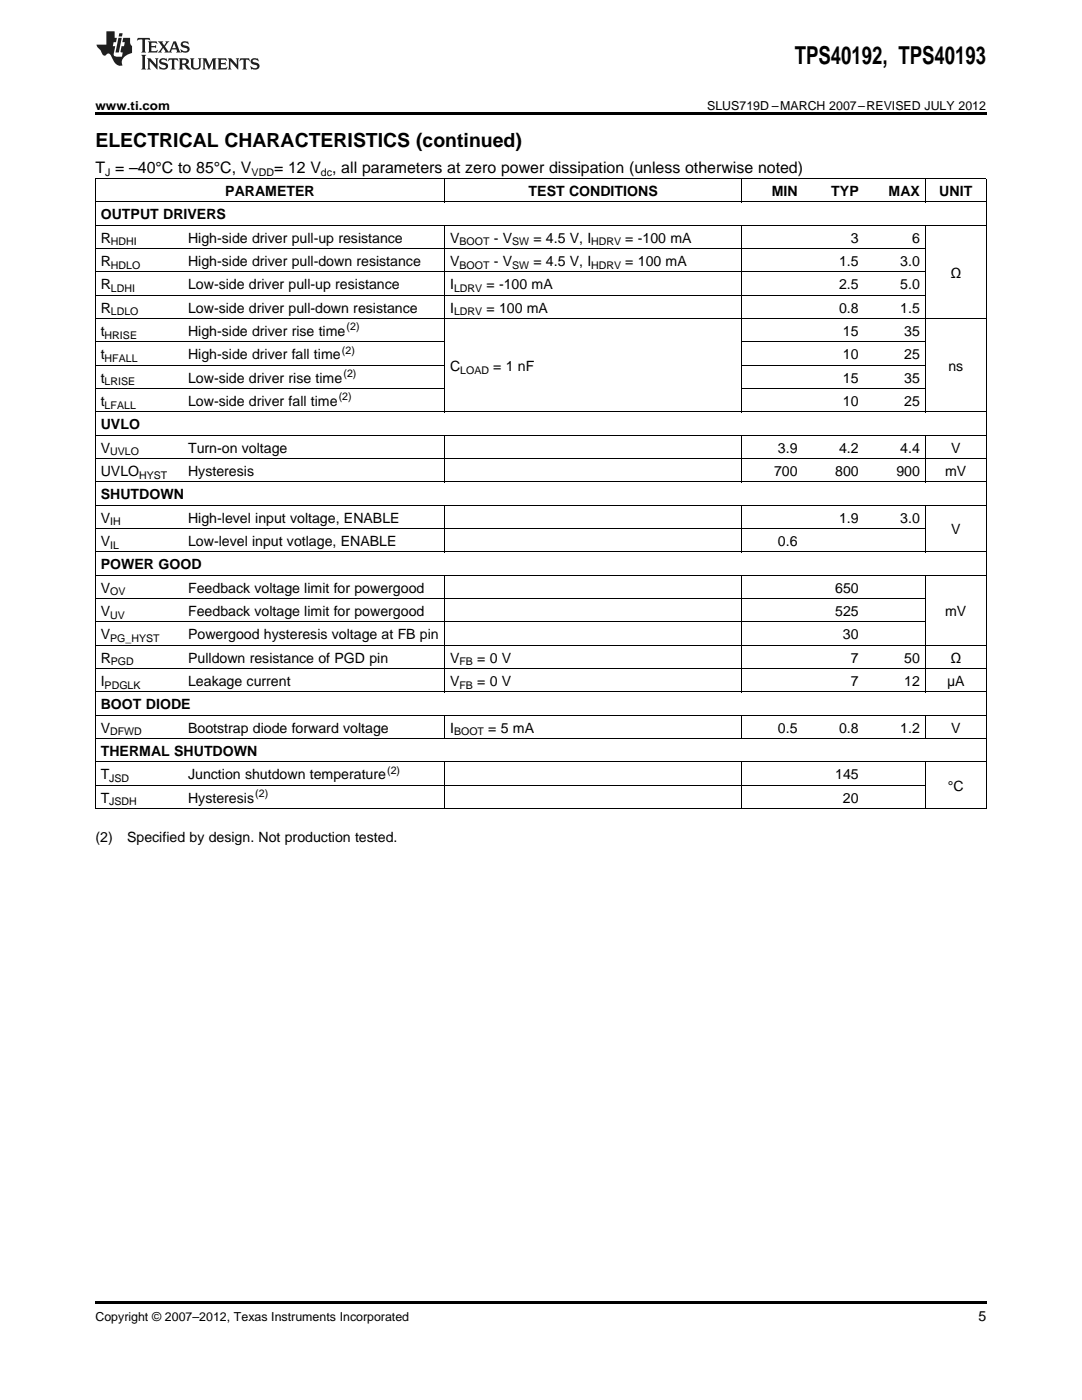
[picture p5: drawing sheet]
<svg xmlns="http://www.w3.org/2000/svg" width="216mm" height="279mm" viewBox="0 0 216 279" stroke-linecap="round" stroke-linejoin="round" font-family="sans-serif">
<defs><g id="words">
<text font-size="4.9" x="158.6" y="12.8">TPS40192, TPS40193</text>
<text font-size="3.9" x="19" y="29.3">ELECTRICAL CHARACTERISTICS (continued)</text>
<g font-size="3.2">
<text x="19" y="34.4">T = –40°C to 85°C, V</text>
<text x="54.7" y="34.4">= 12 V , all parameters at zero power dissipation (unless otherwise noted)</text>
</g>
<g font-size="2.8">
<text x="44.9" y="39.1">PARAMETER</text>
<text x="105.5" y="39.1">TEST CONDITIONS</text>
<text x="154" y="39.1">MIN</text>
<text x="165.9" y="39.1">TYP</text>
<text x="177.3" y="39.1">MAX</text>
<text x="187.4" y="39.1">UNIT</text>
<text x="20.1" y="43.7">OUTPUT DRIVERS</text>
<text x="20.1" y="48.4">R</text>
<text x="20.1" y="53.1">R</text>
<text x="37.5" y="48.4">High-side driver pull-up resistance</text>
<text x="37.5" y="53.1">High-side driver pull-down resistance</text>
<text x="89.8" y="48.4">V</text>
<text x="89.8" y="53.1">V</text>
<text x="98.5" y="48.4">- V</text>
<text x="98.5" y="53.1">- V</text>
<text x="106.4" y="48.4">= 4.5 V, I</text>
<text x="106.4" y="53.1">= 4.5 V, I</text>
<text x="124.8" y="48.4">= -100 mA</text>
<text x="124.8" y="53.1">= 100 mA</text>
<text x="167.4" y="53.1">1.5</text>
<text x="169.8" y="48.4">3</text>
<text x="179.6" y="53.1">3.0</text>
<text x="182" y="48.4">6</text>
<text x="20.1" y="57.7">R</text>
<text x="37.5" y="57.7">Low-side driver pull-up resistance</text>
<text x="89.8" y="57.7">I</text>
<text x="97.1" y="57.7">= -100 mA</text>
<text x="167.4" y="57.7">2.5</text>
<text x="179.6" y="57.7">5.0</text>
<text x="189.7" y="55.4">Ω</text>
<text x="20.1" y="62.4">R</text>
<text x="37.5" y="62.4">Low-side driver pull-down resistance</text>
<text x="89.8" y="62.4">I</text>
<text x="97.1" y="62.4">= 100 mA</text>
<text x="167.4" y="62.4">0.8</text>
<text x="179.6" y="62.4">1.5</text>
<text x="20.1" y="67">t</text>
<text x="20.1" y="71.7">t</text>
<text x="37.5" y="67">High-side driver rise time</text>
<text x="37.5" y="71.7">High-side driver fall time</text>
<text x="168.2" y="67">15</text>
<text x="168.2" y="71.7">10</text>
<text x="180.4" y="67">35</text>
<text x="180.4" y="71.7">25</text>
<text x="20.1" y="76.3">t</text>
<text x="37.5" y="76.3">Low-side driver rise time</text>
<text x="89.8" y="74">C</text>
<text x="98.4" y="74">= 1 nF</text>
<text x="168.2" y="76.3">15</text>
<text x="180.4" y="76.3">35</text>
<text x="189.2" y="74">ns</text>
<text x="20.1" y="81">t</text>
<text x="37.5" y="81">Low-side driver fall time</text>
<text x="168.2" y="81">10</text>
<text x="180.4" y="81">25</text>
<text x="20.1" y="85.7">UVLO</text>
<text x="20.1" y="90.3">V</text>
<text x="20.1" y="95">UVLO</text>
<text x="37.5" y="90.3">Turn-on voltage</text>
<text x="37.5" y="95">Hysteresis</text>
<text x="154.4" y="95">700</text>
<text x="155.2" y="90.3">3.9</text>
<text x="166.7" y="95">800</text>
<text x="167.4" y="90.3">4.2</text>
<text x="178.9" y="95">900</text>
<text x="179.6" y="90.3">4.4</text>
<text x="188.6" y="95">mV</text>
<text x="189.8" y="90.3">V</text>
<text x="20.1" y="99.6">SHUTDOWN</text>
<text x="20.1" y="104.3">V</text>
<text x="37.5" y="104.3">High-level input voltage, ENABLE</text>
<text x="167.4" y="104.3">1.9</text>
<text x="179.6" y="104.3">3.0</text>
<text x="189.8" y="106.6">V</text>
<text x="20.1" y="108.9">V</text>
<text x="20.1" y="113.6">POWER GOOD</text>
<text x="37.5" y="108.9">Low-level input votlage, ENABLE</text>
<text x="155.2" y="108.9">0.6</text>
<text x="20.1" y="118.3">V</text>
<text x="37.5" y="118.3">Feedback voltage limit for powergood</text>
<text x="166.7" y="118.3">650</text>
<text x="20.1" y="122.9">V</text>
<text x="37.5" y="122.9">Feedback voltage limit for powergood</text>
<text x="166.7" y="122.9">525</text>
<text x="188.6" y="122.9">mV</text>
<text x="20.1" y="127.6">V</text>
<text x="37.5" y="127.6">Powergood hysteresis voltage at FB pin</text>
<text x="168.2" y="127.6">30</text>
<text x="20.1" y="132.2">R</text>
<text x="20.1" y="136.9">I</text>
<text x="37.5" y="132.2">Pulldown resistance of PGD pin</text>
<text x="37.5" y="136.9">Leakage current</text>
<text x="89.8" y="132.2">V</text>
<text x="89.8" y="136.9">V</text>
<text x="95.2" y="132.2">= 0 V</text>
<text x="95.2" y="136.9">= 0 V</text>
<text x="169.8" y="132.2">7</text>
<text x="169.8" y="136.9">7</text>
<text x="180.4" y="132.2">50</text>
<text x="180.4" y="136.9">12</text>
<text x="189" y="136.9">μA</text>
<text x="189.7" y="132.2">Ω</text>
<text x="20.1" y="141.5">BOOT DIODE</text>
<text x="20.1" y="146.2">V</text>
<text x="37.5" y="146.2">Bootstrap diode forward voltage</text>
<text x="89.8" y="146.2">I</text>
<text x="97.4" y="146.2">= 5 mA</text>
<text x="155.2" y="146.2">0.5</text>
<text x="167.4" y="146.2">0.8</text>
<text x="179.6" y="146.2">1.2</text>
<text x="189.8" y="146.2">V</text>
<text x="20.1" y="150.8">THERMAL SHUTDOWN</text>
<text x="20.1" y="155.5">T</text>
<text x="37.5" y="155.5">Junction shutdown temperature</text>
<text x="166.7" y="155.5">145</text>
<text x="20.1" y="160.2">T</text>
<text x="37.5" y="160.2">Hysteresis</text>
<text x="168.2" y="160.2">20</text>
<text x="189.2" y="157.8">°C</text>
<text x="19" y="168.1">(2)</text>
<text x="25.4" y="168.1">Specified by design. Not production tested.</text>
<text x="195.3" y="263.6">5</text>
</g>
<g font-size="2.5">
<text x="19" y="21.9">www.ti.com</text>
<text x="141.1" y="21.9">SLUS719D –MARCH 2007–REVISED JULY 2012</text>
<text x="19" y="263.6">Copyright © 2007–2012, Texas Instruments Incorporated</text>
</g>
<g font-size="2.1">
<text x="21" y="35.1">J</text>
<text x="50.2" y="35.1">VDD</text>
<text x="64" y="35.1">dc</text>
<text x="22.1" y="49">HDHI</text>
<text x="22.1" y="53.6">HDLO</text>
<text x="91.7" y="49">BOOT</text>
<text x="91.7" y="53.6">BOOT</text>
<text x="102.2" y="49">SW</text>
<text x="102.2" y="53.6">SW</text>
<text x="118" y="49">HDRV</text>
<text x="118" y="53.6">HDRV</text>
<text x="22.1" y="58.3">LDHI</text>
<text x="90.6" y="58.3">LDRV</text>
<text x="22.1" y="62.9">LDLO</text>
<text x="69.2" y="65.9">(2)</text>
<text x="90.6" y="62.9">LDRV</text>
<text x="20.9" y="67.6">HRISE</text>
<text x="68.2" y="70.6">(2)</text>
<text x="20.9" y="72.2">HFALL</text>
<text x="20.9" y="76.9">LRISE</text>
<text x="68.5" y="75.2">(2)</text>
<text x="91.8" y="74.6">LOAD</text>
<text x="20.9" y="81.6">LFALL</text>
<text x="67.6" y="79.9">(2)</text>
<text x="22" y="90.9">UVLO</text>
<text x="27.8" y="95.5">HYST</text>
<text x="22" y="104.8">IH</text>
<text x="22" y="109.5">IL</text>
<text x="22" y="118.8">OV</text>
<text x="22" y="123.5">UV</text>
<text x="22" y="128.1">PG_HYST</text>
<text x="20.9" y="137.4">PDGLK</text>
<text x="22.1" y="132.8">PGD</text>
<text x="91.7" y="132.8">FB</text>
<text x="91.7" y="137.4">FB</text>
<text x="22" y="146.8">DFWD</text>
<text x="90.6" y="146.8">BOOT</text>
<text x="77.3" y="154.4">(2)</text>
<text x="21.8" y="156.1">JSD</text>
<text x="21.8" y="160.7">JSDH</text>
<text x="50.9" y="159">(2)</text>
</g>
</g></defs>
<g fill="#231f20">
<path d="M27.5 7.6l-.1 .5 .4-.2h.6v.1v2.1l-.2 .4h1l-.3-.4v-2.1l.1-.1h.5l.5 .2-.2-.5zM29.5 8.3l.2 .3v1.5l-.2 .4h1.8l.2-.6a1.04 1.04 0 0 1-1.3 .2v-.7h.6l.3 .2v-.6l-.3 .2h-.6v-.6l.8-.1 .4 .3-.2-.5zM31.5 8.3l.9 1.1-.9 1.1h.8l-.2-.2 .5-.7 .4 .7-.2 .2h1.5l-.1-.2 .1-.4h.9l.1 .4-.2 .2h1l-.3-.3-.7-1.9h-.5l-.9 2-.8-1 .9-1h-.8l.1 .3-.3 .5-.4-.6 .2-.2zM34.7 8.6l.4 1h-.7zM36.3 8.4a.63 .63 0 0 0-.2 .7 .63 .63 0 0 0 .6 .4l.6 .2 .1 .2a.75 .75 0 0 1-.7 .4 .75 .75 0 0 1-.6-.5l.1 .7 .1-.1a1.11 1.11 0 0 0 1.5-.6 1.13 1.13 0 0 0-1.2-.8l-.1-.4a1.04 1.04 0 0 1 1.2 .2l-.2-.5-.1 .1-.5-.2zM28.2 10.9l.2 .4v2.2l-.2 .4h1l-.3-.4v-2.2l.3-.4zM29.3 11.6l.3 .4v1.5l-.3 .4h.8l-.2-.4v-1.3l1.5 1.7v-1.9l.2-.4h-.7l.2 .4v.9l-1.1-1.3zM32 11.8a.62 .62 0 0 0-.2 .7 .62 .62 0 0 0 .6 .4l.6 .1 .1 .3a.76 .76 0 0 1-.7 .3 .76 .76 0 0 1-.6-.4l.1 .7 .1-.1a1.11 1.11 0 0 0 1.5-.6 1.13 1.13 0 0 0-1.2-.8l-.1-.4a1.04 1.04 0 0 1 1.2 .2l-.2-.6-.1 .1-.5-.1zM33.7 11.6l-.2 .6a.61 .61 0 0 1 .8-.3v1.6l-.2 .4h.9l-.2-.4v-1.6a.63 .63 0 0 1 .8 .3l-.2-.6zM35.6 11.6l.3 .4v1.5l-.3 .4h1l-.2-.2v-.8l.5 .2a.76 .76 0 0 0 1.2 .7l-1-1a.58 .58 0 0 0 .6-.5 .58 .58 0 0 0-.5-.6zM36.4 11.9h.1a.45 .45 0 0 1 .5 .1 .45 .45 0 0 1 .1 .5l-.7 .2zM37.9 11.6l.2 .2a2.17 2.17 0 0 0 .3 1.9 .99 .99 0 0 0 1.6-.6v-1.1l.2-.4h-.7l.2 .2a1.92 1.92 0 0 1-.2 1.8 .6 .6 0 0 1-.9-.5v-1.1l.2-.4zM40.4 11.6l.2 .4v1.5l-.2 .4h.7l-.2-.4v-1.4l.8 1.8 .8-1.8v1.4l-.2 .4h.9l-.2-.4v-1.5l.2-.4h-.8l-.6 1.5-.6-1.5zM43.4 11.6l.2 .4v1.5l-.2 .4h1.8l.2-.6a1.04 1.04 0 0 1-1.3 .1v-.6h.5l.4 .2v-.6l-.4 .2h-.5v-.7h.8l.3 .3-.1-.6zM45.5 11.6l.2 .4v1.5l-.2 .4h.7l-.2-.4v-1.3l1.5 1.7v-1.9l.2-.4h-.7l.2 .4v.9l-1.1-1.3zM47.9 11.6l-.1 .6a.61 .61 0 0 1 .8-.3v1.6l-.3 .4h1l-.3-.4 .1-1.6a.63 .63 0 0 1 .7 .3l-.1-.6zM50.2 11.8a.62 .62 0 0 0-.2 .7 .62 .62 0 0 0 .6 .4l.6 .1 .2 .3a.76 .76 0 0 1-.8 .3 .76 .76 0 0 1-.6-.4l.1 .7 .2-.1a1.11 1.11 0 0 0 1.5-.6 1.13 1.13 0 0 0-1.3-.8l-.1-.4a1.04 1.04 0 0 1 1.2 .2l-.1-.6-.2 .1-.5-.1z"/>
<path d="M21.2 6.3v2.6h-1.9l.1 .4 .7 .9a.91 .91 0 0 0 1 .8 .56 .56 0 0 1 .5-.3 .56 .56 0 0 1 .5 .3l.4 .8a1.53 1.53 0 0 0 1.9 1.2 1.54 1.54 0 0 1 1-2.1l.9-.3v-1.4a1.52 1.52 0 0 1-.3-1.6h-1.4l-.2 .8h.5l-.2 .8h-.4l-.2 1v.2l.4 .1-.2 .8a1.93 1.93 0 0 1-1.6-.3l.3-1.8h-.5l.2-.8h.4l.2-.8h-.4v-1.3zM23.6 7.6l-.6 2.9h.7l.6-2.9zM23.8 6.6l-.1 .7h.6l.2-.7z"/>
</g>
<path d="M19 22.5h177.8v.5h-177.8zM19 259.7h177.8v.5h-177.8z" fill="#000"/>
<g fill="none" stroke="#000" stroke-width=".2">
<path d="M19 35.6h177.8M19.1 35.7v125.7M88.7 35.7v4.7M148 35.7v4.7M184.6 35.7v4.7M196.8 35.7v125.7M19 58.9h165.6M19 54.3h165.6M19 49.6h165.6M19 45h177.8M19 40.3h177.8M88.7 45v37.3"/>
<path d="M148 45v37.3M184.6 45v37.3M19 77.6h69.8M19 72.9h69.8M19 68.2h69.8M19 63.6h177.8M148 77.6h36.6M148 72.9h36.6M148 68.2h36.6M19 96.2h177.8M19 91.5h177.8M19 86.9h177.8"/>
<path d="M19 82.2h177.8M88.7 86.9v9.3M148 86.9v9.3M184.6 86.9v9.3M19 119.5h165.6M19 114.8h177.8M19 110.2h177.8M19 105.5h165.6M19 100.8h177.8M88.7 100.9v9.3M88.7 114.9v23.2M148 100.9v9.3"/>
<path d="M148 114.9v23.2M184.6 100.9v9.3M184.6 114.9v23.2M19 138.1h177.8M19 133.4h177.8M19 128.8h177.8M19 124.1h165.6M19 156.7h165.6M19 152.1h177.8M19 147.4h177.8M19 142.8h177.8M88.7 142.8v4.7"/>
<path d="M88.7 152.1v9.3M148 142.8v4.7M148 152.1v9.3M184.6 142.8v4.7M184.6 152.1v9.3M19 161.4h177.8"/>
</g>
<use href="#words"/>
</svg>
